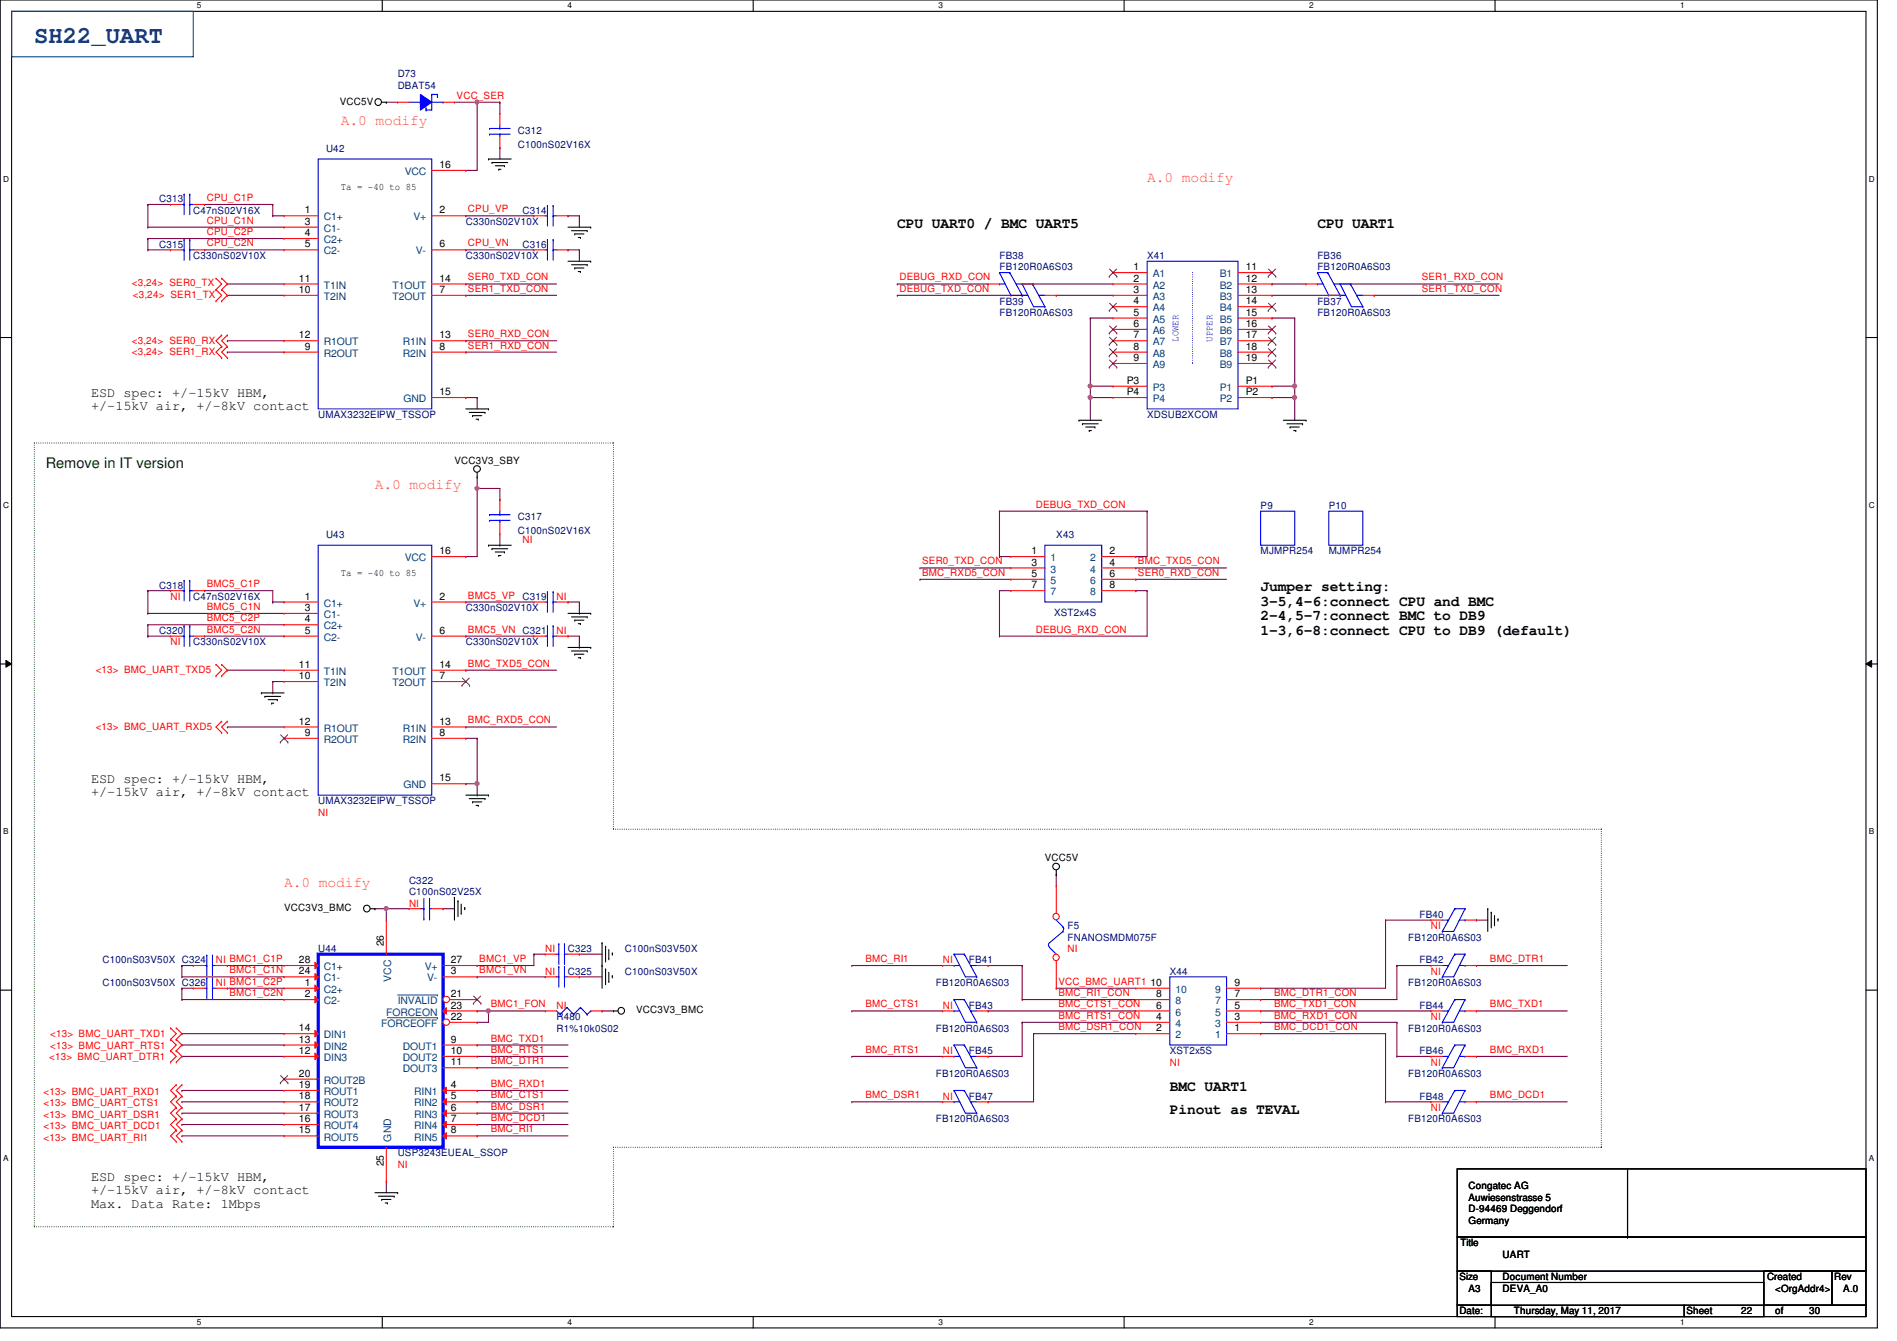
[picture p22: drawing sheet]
<svg xmlns="http://www.w3.org/2000/svg" width="297mm" height="210mm" viewBox="0 0 297 210" stroke-linecap="round" stroke-linejoin="round" font-family="sans-serif">
<defs><g id="words">
<text font-size="3.7" fill="#004080" x="5.4" y="6.7">SH22_UART</text>
<g font-size="2.3" fill="#ff8000">
<text x="53.4" y="19.6">A.0 modify</text>
<text x="179.6" y="28.5">A.0 modify</text>
<text x="58.7" y="76.5">A.0 modify</text>
<text x="44.5" y="138.8">A.0 modify</text>
</g>
<g font-size="2.3">
<text x="140.5" y="35.6">CPU UART0 / BMC UART5</text>
<text x="206.3" y="35.6">CPU UART1</text>
<text x="197.4" y="92.5">Jumper setting:</text>
<text x="197.4" y="94.8">3-5,4-6:connect CPU and BMC</text>
<text x="197.4" y="97.1">2-4,5-7:connect BMC to DB9</text>
<text x="197.4" y="99.4">1-3,6-8:connect CPU to DB9 (default)</text>
<text x="183.2" y="170.8">BMC UART1</text>
<text x="183.2" y="174.3">Pinout as TEVAL</text>
</g>
<text font-size="2.3" fill="#004000" x="7.2" y="73.2">Remove in IT version</text>
<g font-size="2.1">
<text x="14.3" y="62.1">ESD spec: +/-15kV HBM,</text>
<text x="14.3" y="64.2">+/-15kV air, +/-8kV contact</text>
<text x="14.3" y="122.6">ESD spec: +/-15kV HBM,</text>
<text x="14.3" y="124.7">+/-15kV air, +/-8kV contact</text>
<text x="14.3" y="184.8">ESD spec: +/-15kV HBM,</text>
<text x="14.3" y="186.9">+/-15kV air, +/-8kV contact</text>
<text x="14.3" y="189">Max. Data Rate: 1Mbps</text>
</g>
<g font-size="1.6">
<text x="53.2" y="16.4">VCC5V</text>
<text x="53.4" y="29.7">Ta = -40 to 85</text>
<text x="68.8" y="26.3">16</text>
<text x="47.7" y="33.4">1</text>
<text x="47.7" y="35.2">3</text>
<text x="68.8" y="33.4">2</text>
<text x="47.7" y="37">4</text>
<text x="47.7" y="38.7">5</text>
<text x="68.8" y="38.7">6</text>
<text x="46.8" y="44.1">11</text>
<text x="46.8" y="45.8">10</text>
<text x="68.8" y="44.1">14</text>
<text x="68.8" y="45.8">7</text>
<text x="177.5" y="42.3">1</text>
<text x="177.5" y="44.1">2</text>
<text x="177.5" y="45.8">3</text>
<text x="177.5" y="47.6">4</text>
<text x="195.1" y="42.3">11</text>
<text x="195.1" y="44.1">12</text>
<text x="195.1" y="45.8">13</text>
<text x="195.1" y="47.6">14</text>
<text x="46.8" y="53">12</text>
<text x="68.8" y="53">13</text>
<text x="177.5" y="49.4">5</text>
<text x="177.5" y="51.2">6</text>
<text x="177.5" y="53">7</text>
<text x="195.1" y="49.4">15</text>
<text x="195.1" y="51.2">16</text>
<text x="195.1" y="53">17</text>
<text x="47.7" y="54.7">9</text>
<text x="68.8" y="54.7">8</text>
<text x="177.5" y="54.7">8</text>
<text x="177.5" y="56.5">9</text>
<text x="195.1" y="54.7">18</text>
<text x="195.1" y="56.5">19</text>
<text x="68.8" y="61.8">15</text>
<text x="176.4" y="60.1">P3</text>
<text x="176.4" y="61.8">P4</text>
<text x="195.1" y="60.1">P1</text>
<text x="195.1" y="61.8">P2</text>
<text x="71.2" y="72.6">VCC3V3_SBY</text>
<text x="68.8" y="86.7">16</text>
<text x="161.5" y="86.7">1</text>
<text x="161.5" y="88.5">3</text>
<text x="173.7" y="86.7">2</text>
<text x="173.7" y="88.5">4</text>
<text x="47.7" y="93.9">1</text>
<text x="47.7" y="95.6">3</text>
<text x="53.4" y="90.1">Ta = -40 to 85</text>
<text x="68.8" y="93.9">2</text>
<text x="161.5" y="90.3">5</text>
<text x="161.5" y="92.1">7</text>
<text x="173.7" y="90.3">6</text>
<text x="173.7" y="92.1">8</text>
<text x="47.7" y="97.4">4</text>
<text x="47.7" y="99.2">5</text>
<text x="68.8" y="99.2">6</text>
<text x="46.8" y="104.5">11</text>
<text x="46.8" y="106.3">10</text>
<text x="68.8" y="104.5">14</text>
<text x="68.8" y="106.3">7</text>
<text x="46.8" y="113.4">12</text>
<text x="68.8" y="113.4">13</text>
<text x="47.7" y="115.2">9</text>
<text x="68.8" y="115.2">8</text>
<text x="68.8" y="122.3">15</text>
<text x="163.6" y="134.8">VCC5V</text>
<text x="44.5" y="142.6">VCC3V3_BMC</text>
<text x="60.1" y="148.1" transform="rotate(-90 60.1 148.1)">26</text>
<text x="46.8" y="150.7">28</text>
<text x="46.8" y="152.5">24</text>
<text x="47.7" y="154.3">1</text>
<text x="70.6" y="150.7">27</text>
<text x="70.6" y="152.5">3</text>
<text x="180.2" y="154.3">10</text>
<text x="193.3" y="154.3">9</text>
<text x="46.8" y="161.4">14</text>
<text x="47.7" y="156.1">2</text>
<text x="70.6" y="157.9">23</text>
<text x="70.6" y="159.6">22</text>
<text x="70.6" y="156.1">21</text>
<text x="99.6" y="158.6">VCC3V3_BMC</text>
<text x="181.1" y="161.4">2</text>
<text x="181.1" y="159.6">4</text>
<text x="181.1" y="157.9">6</text>
<text x="181.1" y="156.1">8</text>
<text x="193.3" y="161.4">1</text>
<text x="193.3" y="159.6">3</text>
<text x="193.3" y="157.9">5</text>
<text x="193.3" y="156.1">7</text>
<text x="46.8" y="163.2">13</text>
<text x="46.8" y="165">12</text>
<text x="70.6" y="163.2">9</text>
<text x="70.6" y="165">10</text>
<text x="70.6" y="166.8">11</text>
<text x="46.8" y="168.5">20</text>
<text x="46.8" y="170.3">19</text>
<text x="46.8" y="172.1">18</text>
<text x="46.8" y="173.9">17</text>
<text x="70.6" y="170.3">4</text>
<text x="70.6" y="172.1">5</text>
<text x="70.6" y="173.9">6</text>
<text x="46.8" y="175.6">16</text>
<text x="46.8" y="177.4">15</text>
<text x="70.6" y="175.6">7</text>
<text x="70.6" y="177.4">8</text>
<text x="60.1" y="182.6" transform="rotate(-90 60.1 182.6)">25</text>
<text x="230" y="186.2">Congatec AG</text>
<text x="230" y="188">Auwiesenstrasse 5</text>
<text x="230" y="189.7">D-94469 Deggendorf</text>
<text x="230" y="191.5">Germany</text>
<text x="228.7" y="195.1">Title</text>
<text x="235.3" y="196.8">UART</text>
<text x="228.5" y="200.4">Size</text>
<text x="230" y="202.2">A3</text>
<text x="235.3" y="200.4">Document Number</text>
<text x="235.3" y="202.2">DEVA_A0</text>
<text x="276.7" y="200.4">Created</text>
<text x="278" y="202.2">&lt;OrgAddr4&gt;</text>
<text x="287.2" y="200.4">Rev</text>
<text x="288.6" y="202.2">A.0</text>
<text x="228.5" y="205.7">Date:</text>
<text x="237.1" y="205.7">Thursday, May 11, 2017</text>
<text x="264.1" y="205.7">Sheet</text>
<text x="272.6" y="205.7">22</text>
<text x="278" y="205.7">of</text>
<text x="283.3" y="205.7">30</text>
</g>
<g font-size="1.6" fill="#000080">
<text x="62.3" y="12.1">D73</text>
<text x="62.3" y="13.9">DBAT54</text>
<text x="51.1" y="23.8">U42</text>
<text x="81.1" y="21">C312</text>
<text x="81.1" y="23.1">C100nS02V16X</text>
<text x="24.9" y="31.7">C313</text>
<text x="30.3" y="33.4">C47nS02V16X</text>
<text x="72.9" y="35.2">C330nS02V10X</text>
<text x="81.8" y="33.4">C314</text>
<text x="24.9" y="38.8">C315</text>
<text x="30.3" y="40.6">C330nS02V10X</text>
<text x="72.9" y="40.6">C330nS02V10X</text>
<text x="81.8" y="38.8">C316</text>
<text x="156.5" y="40.6">FB38</text>
<text x="179.6" y="40.6">X41</text>
<text x="206.3" y="40.6">FB36</text>
<text x="156.5" y="47.7">FB39</text>
<text x="156.5" y="42.3">FB120R0A6S03</text>
<text x="206.3" y="42.3">FB120R0A6S03</text>
<text x="206.3" y="47.7">FB37</text>
<text x="156.5" y="49.4">FB120R0A6S03</text>
<text x="206.3" y="49.4">FB120R0A6S03</text>
<text x="49.8" y="65.4">UMAX3232EIPW_TSSOP</text>
<text x="179.6" y="65.4">XDSUB2XCOM</text>
<text x="81.1" y="81.4">C317</text>
<text x="81.1" y="83.6">C100nS02V16X</text>
<text x="197.4" y="79.7">P9</text>
<text x="208.1" y="79.7">P10</text>
<text x="51.1" y="84.3">U43</text>
<text x="165.4" y="84.3">X43</text>
<text x="197.4" y="86.8">MJMPR254</text>
<text x="208.1" y="86.8">MJMPR254</text>
<text x="24.9" y="92.1">C318</text>
<text x="30.3" y="93.9">C47nS02V16X</text>
<text x="72.9" y="95.7">C330nS02V10X</text>
<text x="81.8" y="93.9">C319</text>
<text x="24.9" y="99.2">C320</text>
<text x="30.3" y="101">C330nS02V10X</text>
<text x="72.9" y="101">C330nS02V10X</text>
<text x="165.1" y="96.4">XST2x4S</text>
<text x="49.8" y="125.9">UMAX3232EIPW_TSSOP</text>
<text x="64" y="138.3">C322</text>
<text x="64" y="140.1">C100nS02V25X</text>
<text x="222.3" y="143.7">FB40</text>
<text x="49.8" y="149">U44</text>
<text x="88.9" y="149">C323</text>
<text x="97.8" y="149">C100nS03V50X</text>
<text x="167.2" y="145.5">F5</text>
<text x="167.2" y="147.2">FNANOSMDM075F</text>
<text x="220.5" y="147.2">FB120R0A6S03</text>
<text x="16" y="154.3">C100nS03V50X C326</text>
<text x="16" y="150.8">C100nS03V50X C324</text>
<text x="88.9" y="152.6">C325</text>
<text x="97.8" y="152.6">C100nS03V50X</text>
<text x="146.6" y="154.3">FB120R0A6S03</text>
<text x="151.7" y="150.8">FB41</text>
<text x="183.2" y="152.6">X44</text>
<text x="220.5" y="154.3">FB120R0A6S03</text>
<text x="222.3" y="150.8">FB42</text>
<text x="87.2" y="159.7">R480</text>
<text x="87.2" y="161.5">R1%10k0S02</text>
<text x="146.6" y="161.5">FB120R0A6S03</text>
<text x="151.7" y="157.9">FB43</text>
<text x="220.5" y="161.5">FB120R0A6S03</text>
<text x="222.3" y="157.9">FB44</text>
<text x="151.7" y="165">FB45</text>
<text x="183.2" y="165">XST2x5S</text>
<text x="222.3" y="165">FB46</text>
<text x="146.6" y="168.6">FB120R0A6S03</text>
<text x="151.7" y="172.1">FB47</text>
<text x="220.5" y="168.6">FB120R0A6S03</text>
<text x="222.3" y="172.1">FB48</text>
<text x="146.6" y="175.7">FB120R0A6S03</text>
<text x="220.5" y="175.7">FB120R0A6S03</text>
<text x="62.3" y="181">USP3243EUEAL_SSOP</text>
</g>
<g font-size="1.6" fill="#f00">
<text x="71.5" y="15.5">VCC_SER</text>
<text x="32.4" y="31.5">CPU_C1P</text>
<text x="32.4" y="35">CPU_C1N</text>
<text x="73.3" y="33.2">CPU_VP</text>
<text x="32.4" y="36.8">CPU_C2P</text>
<text x="32.4" y="38.6">CPU_C2N</text>
<text x="73.3" y="38.6">CPU_VN</text>
<text x="20.7" y="44.8">&lt;3,24&gt; SER0_TX</text>
<text x="20.8" y="46.6">&lt;3,24&gt; SER1_TX</text>
<text x="73.3" y="45.7">SER1_TXD_CON</text>
<text x="73.3" y="43.9">SER0_TXD_CON</text>
<text x="140.8" y="45.7">DEBUG_TXD_CON</text>
<text x="140.8" y="43.9">DEBUG_RXD_CON</text>
<text x="222.6" y="45.7">SER1_TXD_CON</text>
<text x="222.6" y="43.9">SER1_RXD_CON</text>
<text x="20.7" y="53.9">&lt;3,24&gt; SER0_RX</text>
<text x="73.3" y="52.8">SER0_RXD_CON</text>
<text x="20.7" y="55.5">&lt;3,24&gt; SER1_RX</text>
<text x="73.3" y="54.6">SER1_RXD_CON</text>
<text x="162.2" y="79.5">DEBUG_TXD_CON</text>
<text x="81.8" y="85">NI</text>
<text x="144.4" y="88.3">SER0_TXD_CON</text>
<text x="178.2" y="88.3">BMC_TXD5_CON</text>
<text x="26.7" y="93.9">NI</text>
<text x="32.4" y="91.9">BMC5_C1P</text>
<text x="32.4" y="95.5">BMC5_C1N</text>
<text x="73.3" y="93.7">BMC5_VP</text>
<text x="87.2" y="93.9">NI</text>
<text x="144.4" y="90.1">BMC_RXD5_CON</text>
<text x="178.2" y="90.1">SER0_RXD_CON</text>
<text x="26.7" y="101">NI</text>
<text x="32.4" y="97.2">BMC5_C2P</text>
<text x="32.4" y="99">BMC5_C2N</text>
<text x="73.3" y="99">BMC5_VN C321</text>
<text x="87.2" y="99.2">NI</text>
<text x="162.2" y="99">DEBUG_RXD_CON</text>
<text x="15" y="105.3">&lt;13&gt; BMC_UART_TXD5</text>
<text x="73.3" y="104.4">BMC_TXD5_CON</text>
<text x="73.3" y="113.2">BMC_RXD5_CON</text>
<text x="15" y="114.3">&lt;13&gt; BMC_UART_RXD5</text>
<text x="49.8" y="127.7">NI</text>
<text x="64" y="141.9">NI</text>
<text x="85.4" y="149">NI</text>
<text x="167.2" y="149">NI</text>
<text x="224.1" y="145.5">NI</text>
<text x="33.8" y="154.3">NI BMC1_C2P</text>
<text x="33.8" y="150.8">NI BMC1_C1P</text>
<text x="35.9" y="155.9">BMC1_C2N</text>
<text x="35.9" y="152.4">BMC1_C1N</text>
<text x="75.1" y="152.4">BMC1_VN</text>
<text x="75.1" y="150.6">BMC1_VP</text>
<text x="85.4" y="152.6">NI</text>
<text x="135.5" y="150.6">BMC_RI1</text>
<text x="147.6" y="150.8">NI</text>
<text x="165.7" y="155.9">BMC_RI1_CON</text>
<text x="165.7" y="154.1">VCC_BMC_UART1</text>
<text x="199.5" y="155.9">BMC_DTR1_CON</text>
<text x="224.1" y="152.6">NI</text>
<text x="233.3" y="150.6">BMC_DTR1</text>
<text x="76.8" y="157.7">BMC1_FON</text>
<text x="87.2" y="157.9">NI</text>
<text x="135.5" y="157.7">BMC_CTS1</text>
<text x="147.6" y="157.9">NI</text>
<text x="165.7" y="159.5">BMC_RTS1_CON</text>
<text x="165.7" y="161.2">BMC_DSR1_CON</text>
<text x="165.7" y="157.7">BMC_CTS1_CON</text>
<text x="199.5" y="157.7">BMC_TXD1_CON</text>
<text x="199.5" y="161.2">BMC_DCD1_CON</text>
<text x="199.5" y="159.5">BMC_RXD1_CON</text>
<text x="224.1" y="159.7">NI</text>
<text x="233.3" y="157.7">BMC_TXD1</text>
<text x="7.7" y="165.9">&lt;13&gt; BMC_UART_DTR1</text>
<text x="7.9" y="162.3">&lt;13&gt; BMC_UART_TXD1</text>
<text x="7.9" y="164.1">&lt;13&gt; BMC_UART_RTS1</text>
<text x="76.8" y="163">BMC_TXD1</text>
<text x="76.8" y="164.8">BMC_RTS1</text>
<text x="76.8" y="166.6">BMC_DTR1</text>
<text x="135.5" y="164.8">BMC_RTS1</text>
<text x="147.6" y="165">NI</text>
<text x="183.2" y="166.8">NI</text>
<text x="224.1" y="166.8">NI</text>
<text x="233.3" y="164.8">BMC_RXD1</text>
<text x="6.8" y="173.2">&lt;13&gt; BMC_UART_CTS1</text>
<text x="6.8" y="171.4">&lt;13&gt; BMC_UART_RXD1</text>
<text x="76.8" y="170.1">BMC_RXD1</text>
<text x="76.8" y="173.7">BMC_DSR1</text>
<text x="76.8" y="171.9">BMC_CTS1</text>
<text x="135.5" y="171.9">BMC_DSR1</text>
<text x="147.6" y="172.1">NI</text>
<text x="224.1" y="173.9">NI</text>
<text x="233.3" y="171.9">BMC_DCD1</text>
<text x="6.8" y="176.7">&lt;13&gt; BMC_UART_DCD1</text>
<text x="6.8" y="175">&lt;13&gt; BMC_UART_DSR1</text>
<text x="6.8" y="178.5">&lt;13&gt; BMC_UART_RI1</text>
<text x="76.8" y="175.5">BMC_DCD1</text>
<text x="76.8" y="177.2">BMC_RI1</text>
<text x="62.3" y="182.8">NI</text>
</g>
<g font-size="1.6" fill="#004080">
<text x="63.4" y="27.4">VCC</text>
<text x="50.7" y="34.5">C1+</text>
<text x="64.7" y="34.5">V+</text>
<text x="50.7" y="36.3">C1-</text>
<text x="50.7" y="38.1">C2+</text>
<text x="50.7" y="39.8">C2-</text>
<text x="65.1" y="39.8">V-</text>
<text x="50.7" y="45.2">T1IN</text>
<text x="50.7" y="46.9">T2IN</text>
<text x="61.5" y="45.2">T1OUT</text>
<text x="61.5" y="46.9">T2OUT</text>
<text x="180.5" y="43.4">A1</text>
<text x="180.5" y="45.2">A2</text>
<text x="180.5" y="46.9">A3</text>
<text x="191" y="43.4">B1</text>
<text x="191" y="45.2">B2</text>
<text x="191" y="46.9">B3</text>
<text x="180.5" y="48.7">A4</text>
<text x="180.5" y="50.5">A5</text>
<text x="180.5" y="52.3">A6</text>
<text x="191" y="48.7">B4</text>
<text x="191" y="50.5">B5</text>
<text x="191" y="52.3">B6</text>
<text x="50.7" y="54.1">R1OUT</text>
<text x="50.7" y="55.8">R2OUT</text>
<text x="63.1" y="54.1">R1IN</text>
<text x="63.1" y="55.8">R2IN</text>
<text x="180.5" y="54.1">A7</text>
<text x="180.5" y="55.8">A8</text>
<text x="180.5" y="57.6">A9</text>
<text x="191" y="54.1">B7</text>
<text x="191" y="55.8">B8</text>
<text x="191" y="57.6">B9</text>
<text x="63.2" y="62.9">GND</text>
<text x="180.5" y="61.2">P3</text>
<text x="180.5" y="62.9">P4</text>
<text x="191" y="61.2">P1</text>
<text x="191" y="62.9">P2</text>
<text x="63.4" y="87.8">VCC</text>
<text x="164.5" y="87.8">1</text>
<text x="164.5" y="89.6">3</text>
<text x="170.7" y="87.8">2</text>
<text x="170.7" y="89.6">4</text>
<text x="50.7" y="95">C1+</text>
<text x="64.7" y="95">V+</text>
<text x="164.5" y="91.4">5</text>
<text x="164.5" y="93.2">7</text>
<text x="170.7" y="91.4">6</text>
<text x="170.7" y="93.2">8</text>
<text x="50.7" y="96.7">C1-</text>
<text x="50.7" y="98.5">C2+</text>
<text x="50.7" y="100.3">C2-</text>
<text x="65.1" y="100.3">V-</text>
<text x="50.7" y="105.6">T1IN</text>
<text x="50.7" y="107.4">T2IN</text>
<text x="61.5" y="105.6">T1OUT</text>
<text x="61.5" y="107.4">T2OUT</text>
<text x="50.7" y="114.5">R1OUT</text>
<text x="50.7" y="116.3">R2OUT</text>
<text x="63.1" y="114.5">R1IN</text>
<text x="63.1" y="116.3">R2IN</text>
<text x="63.2" y="123.4">GND</text>
<text x="50.7" y="151.8">C1+</text>
<text x="50.7" y="153.6">C1-</text>
<text x="50.7" y="155.4">C2+</text>
<text x="61.3" y="153.7" transform="rotate(-90 61.3 153.7)">VCC</text>
<text x="66.5" y="151.8">V+</text>
<text x="66.9" y="153.6">V-</text>
<text x="184.1" y="155.4">10</text>
<text x="190.3" y="155.4">9</text>
<text x="50.7" y="157.2">C2-</text>
<text x="59.7" y="160.7">FORCEOFF</text>
<text x="60.5" y="159">FORCEON</text>
<text x="62.3" y="157.2">INVALID</text>
<text x="184.1" y="160.7">4</text>
<text x="184.1" y="159">6</text>
<text x="184.1" y="157.2">8</text>
<text x="190.3" y="160.7">3</text>
<text x="190.3" y="159">5</text>
<text x="190.3" y="157.2">7</text>
<text x="50.7" y="162.5">DIN1</text>
<text x="50.7" y="164.3">DIN2</text>
<text x="50.7" y="166.1">DIN3</text>
<text x="63.1" y="164.3">DOUT1</text>
<text x="63.1" y="166.1">DOUT2</text>
<text x="63.1" y="167.9">DOUT3</text>
<text x="184.1" y="162.5">2</text>
<text x="190.3" y="162.5">1</text>
<text x="50.7" y="169.6">ROUT2B</text>
<text x="50.7" y="171.4">ROUT1</text>
<text x="50.7" y="173.2">ROUT2</text>
<text x="64.9" y="171.4">RIN1</text>
<text x="64.9" y="173.2">RIN2</text>
<text x="50.7" y="175">ROUT3</text>
<text x="50.7" y="176.7">ROUT4</text>
<text x="50.7" y="178.5">ROUT5</text>
<text x="61.3" y="178.7" transform="rotate(-90 61.3 178.7)">GND</text>
<text x="64.9" y="175">RIN3</text>
<text x="64.9" y="176.7">RIN4</text>
<text x="64.9" y="178.5">RIN5</text>
</g>
<g font-size="1.6" fill="#00f">
<text x="184.5" y="53.5" transform="rotate(-90 184.5 53.5)">LOWER</text>
<text x="189.9" y="53.5" transform="rotate(-90 189.9 53.5)">UPPER</text>
</g>
<g font-size="1.3">
<text x="30.8" y="1.3">5</text>
<text x="88.9" y="1.3">4</text>
<text x="146.9" y="1.3">3</text>
<text x="205" y="1.3">2</text>
<text x="263.1" y="1.3">1</text>
<text x=".5" y="28.4">D</text>
<text x="292.6" y="28.4">D</text>
<text x=".5" y="79.5">C</text>
<text x="292.6" y="79.5">C</text>
<text x=".5" y="130.6">B</text>
<text x="292.6" y="130.6">B</text>
<text x=".5" y="181.7">A</text>
<text x="292.6" y="181.7">A</text>
<text x="30.8" y="207.4">5</text>
<text x="88.9" y="207.4">4</text>
<text x="146.9" y="207.4">3</text>
<text x="205" y="207.4">2</text>
<text x="263.1" y="207.4">1</text>
</g>
</g></defs>
<path d="M0 0h294v207.9h-294zM1.8 1.8h290.4v204.3h-290.4z" fill="none" stroke="#000" stroke-width=".17"/>
<g fill="#fff">
<path d="M30.8 .2h.7v1.4h-.7z"/>
<path d="M30.8 206.2h.7v1.4h-.7z"/>
</g>
<path d="M59.9 0v1.8M59.9 206.1v1.8" fill="none" stroke="#000" stroke-width=".17"/>
<g fill="#fff">
<path d="M88.9 .2h.6v1.4h-.6z"/>
<path d="M88.9 206.2h.6v1.4h-.6z"/>
</g>
<path d="M117.9 0v1.8M117.9 206.1v1.8" fill="none" stroke="#000" stroke-width=".17"/>
<g fill="#fff">
<path d="M146.9 .2h.7v1.4h-.7z"/>
<path d="M146.9 206.2h.7v1.4h-.7z"/>
</g>
<path d="M176 0v1.8M176 206.1v1.8" fill="none" stroke="#000" stroke-width=".17"/>
<g fill="#fff">
<path d="M205 .2h.7v1.4h-.7z"/>
<path d="M205 206.2h.7v1.4h-.7z"/>
</g>
<path d="M234.1 0v1.8M234.1 206.1v1.8" fill="none" stroke="#000" stroke-width=".17"/>
<g fill="#fff">
<path d="M263.1 .2h.7v1.4h-.7z"/>
<path d="M263.1 206.2h.7v1.4h-.7z"/>
<path d="M.5 27.3h.9v1.4h-.9z"/>
<path d="M292.6 27.3h.9v1.4h-.9z"/>
<path d="M.5 78.4h.9v1.4h-.9z"/>
<path d="M292.6 78.4h.9v1.4h-.9z"/>
</g>
<path d="M0 52.8h1.8M292.2 52.8h1.8" fill="none" stroke="#000" stroke-width=".17"/>
<g fill="#fff">
<path d="M.5 129.5h.8v1.4h-.8z"/>
<path d="M292.6 129.5h.9v1.4h-.9z"/>
</g>
<path d="M0 103.9h1.8M292.2 103.9h1.8" fill="none" stroke="#000" stroke-width=".17"/>
<path d="M.9 103.4l.9 .5-.9 .5zM292.2 103.9l.9-.5v1z" fill="#000"/>
<path d="M.9 103.4l.9 .5-.9 .5zM292.2 103.9l.9-.5v1z" fill="none" stroke="#000" stroke-width=".16"/>
<g fill="#fff">
<path d="M.5 180.5h.8v1.4h-.8z"/>
<path d="M292.6 180.5h.9v1.4h-.9z"/>
</g>
<path d="M0 155h1.8M292.2 155h1.8" fill="none" stroke="#000" stroke-width=".17"/>
<path d="M1.8 1.8h28.5v7.1h-28.5z" fill="none" stroke="#004080" stroke-width=".17"/>
<g fill="none" stroke="#004000" stroke-width=".17" stroke-dasharray="0 .3">
<path d="M5.4 69.3v122.7M5.4 69.3h90.7M96.1 69.3h.1M96.1 69.3v60.5M96.1 129.8h.1M96.1 129.8h154.6M250.7 129.8h.1M250.7 129.8v49.8M96.1 179.6h154.6M96.1 179.6v12.4M250.7 179.6h.1M5.4 192h.1"/>
<path d="M5.4 192h90.7M96.1 192h.1"/>
</g>
<g fill="none" stroke="#800040" stroke-width=".17">
<path d="M74.7 76.5h.1M74.7 74.7v12.4h-1.8M74.7 76.5h3.6M23.2 92.5h.1M23.2 96h.1M23.2 99.6h.1M23.2 97.8h.1M23.2 99.6h3.5M23.2 92.5h3.5M23.2 92.5v3.5M23.2 97.8v1.8M23.2 96h21.3"/>
<path d="M23.2 97.8h21.3M32 92.5h.1M32 99.6h.1M32 99.6h12.5M32 92.5h10.7v1.7M42.7 94.2h.1M42.7 94.2h1.8M72.9 87.1h.1M78.3 85.3h.1M78.3 83.6v1.7M88.9 99.6h.1M88.9 99.6h1.8v1.7"/>
<path d="M90.7 96h.1M90.7 94.2v1.8M72.9 104.9h.1M72.9 113.8h.1M72.9 104.9h14.3M72.9 113.8h14.3M90.7 101.3h.1M72.9 122.7h.1M72.9 122.7h1.8v1.8M74.7 124.5h.1"/>
</g>
<circle cx="74.7" cy="76.4" r=".32" fill="#f0f"/>
<circle cx="74.7" cy="76.4" r=".32" fill="none" stroke="#f0f" stroke-width=".17"/>
<g fill="none" stroke="#800040" stroke-width=".17">
<path d="M78.3 78.2h.1M78.3 76.5v1.7M72.9 99.6h.1M72.9 94.2h.1M72.9 99.6h10.7M72.9 94.2h10.7M88.9 94.2h.1M88.9 94.2h1.8M35.6 113.8h.1M35.6 104.9h.1M35.6 113.8h8.9M35.6 104.9h8.9"/>
<path d="M28.5 156.5h.1M28.5 154.7h.1M28.5 154.7h1.8M28.5 156.5h16M28.5 154.7v1.8M35.6 154.7h.1M35.6 154.7h8.9M58.7 142.2h.1M58.7 142.2h5.3M60.5 142.2h.1M60.5 142.2v1.8M69.4 142.2h.1"/>
<path d="M69.4 142.2h1.8M83.6 149.4h.1M83.6 149.4v1.7M83.6 149.4h1.8M90.7 149.4h.1M90.7 149.4h3.6M94.3 158.2h.1M94.3 158.2h1.8M231.2 144h.1M231.2 144h1.8M28.5 161.8h.1M28.5 165.4h.1"/>
<path d="M28.5 161.8h16M28.5 165.4h16M74.7 163.6h.1M74.7 163.6h14.2M60.5 184.9h.1M60.5 184.9v1.8"/>
</g>
<circle cx="60.5" cy="142.2" r=".32" fill="#f0f"/>
<circle cx="60.5" cy="142.2" r=".32" fill="none" stroke="#f0f" stroke-width=".17"/>
<path d="M28.5 152.9h.1M28.5 152.9h16M35.6 151.1h.1M35.6 151.1h8.9M74.7 158.2h.1M74.7 158.2h10.7M76.5 158.2h.1M76.5 158.2v1.8h-1.8M90.7 152.9h.1M90.7 152.9h3.6M74.7 160h.1" fill="none" stroke="#800040" stroke-width=".17"/>
<circle cx="76.5" cy="158.2" r=".32" fill="#f0f"/>
<circle cx="76.5" cy="158.2" r=".32" fill="none" stroke="#f0f" stroke-width=".17"/>
<g fill="none" stroke="#800040" stroke-width=".17">
<path d="M71.2 16h3.5M74.7 16h.1M74.7 16v10.7h-1.8M78.3 16h.1M78.3 16v1.8M23.2 32h.1M23.2 35.6h.1M23.2 39.1h.1M23.2 37.3h.1M23.2 39.1h3.5M23.2 32h3.5M23.2 32v3.6"/>
<path d="M23.2 37.3v1.8M23.2 35.6h21.3M23.2 37.3h21.3M32 32h.1M32 39.1h.1M32 39.1h12.5M32 32h10.7M42.7 33.8h.1M42.7 32h.1M42.7 33.8h1.8M42.7 32v1.8M72.9 26.7h.1"/>
<path d="M72.9 39.1h.1M72.9 33.8h.1M72.9 39.1h10.7M72.9 33.8h10.7M78.3 23.1h.1M78.3 23.1v1.8M88.9 39.1h.1M88.9 33.8h.1M88.9 39.1h1.8M88.9 33.8h1.8M90.7 33.8h.1M90.7 39.1h.1"/>
<path d="M90.7 33.8v1.8M90.7 39.1v1.8M35.6 53.3h.1M35.6 44.4h.1M35.6 55.1h.1M35.6 46.2h.1M35.6 46.2h8.9M35.6 44.4h8.9M35.6 53.3h8.9M35.6 55.1h8.9M72.9 46.2h.1M72.9 44.4h.1"/>
<path d="M72.9 53.3h.1M72.9 55.1h.1M72.9 46.2h14.3M72.9 44.4h14.3M72.9 53.3h14.3M72.9 55.1h14.3M72.9 62.2h.1M72.9 62.2h1.8M74.7 62.2h.1M74.7 62.2v1.8M144.1 88.9h.1M144.1 90.7h.1"/>
<path d="M144.1 88.9h14.2M144.1 90.7h14.2M156.5 80h.1M156.5 87.1h.1M156.5 92.5h.1M156.5 99.6h.1M156.5 80v7.1M156.5 92.5v7.1M156.5 87.1h1.8M156.5 80h23.1M156.5 92.5h1.8M177.8 88.9h.1"/>
<path d="M177.8 87.1h.1M177.8 92.5h.1M177.8 90.7h.1M177.8 88.9h14.3M177.8 92.5h1.8M177.8 90.7h14.3M179.6 80h.1M179.6 92.5h.1M179.6 80v7.1h-1.8M179.6 92.5v7.1h-23.1M42.7 108.5h.1M42.7 106.7h.1"/>
<path d="M42.7 106.7v1.8M42.7 106.7h1.8M74.7 115.6h.1M74.7 115.6v7.1M165.4 136.9h.1M165.4 136.9v1.8M28.5 151.1h.1M28.5 151.1v1.8M28.5 151.1h1.8M74.7 152.9h.1M74.7 151.1h.1M74.7 152.9h10.7"/>
<path d="M74.7 151.1h8.9M133.4 151.1h.1M133.4 158.2h.1M133.4 151.1h14.2M133.4 158.2h14.2M154.7 158.2h.1M154.7 151.1h.1M154.7 151.1h5.4M154.7 158.2h23.1M160.1 156.5h.1M160.1 151.1h.1M160.1 156.5h17.7"/>
<path d="M160.1 151.1v5.4M165.4 154.7h.1M165.4 154.7h12.4M197.4 158.2h.1M197.4 156.5h.1M197.4 154.7h.1M197.4 158.2h26.7M217 144h.1M217 144h7.1M217 144v10.7h-19.6M218.7 151.1h.1M218.7 151.1h5.4"/>
<path d="M218.7 151.1v5.4h-21.3M231.2 158.2h.1M231.2 151.1h.1M231.2 151.1h14.2M231.2 158.2h14.2M28.5 163.6h.1M28.5 176h.1M28.5 172.5h.1M28.5 170.7h.1M28.5 174.2h.1M28.5 177.8h.1M28.5 163.6h16"/>
<path d="M28.5 176h16M28.5 172.5h16M28.5 170.7h16M28.5 174.2h16M28.5 177.8h16M74.7 176h.1M74.7 165.4h.1M74.7 177.8h.1M74.7 167.1h.1M74.7 170.7h.1M74.7 174.2h.1M74.7 172.5h.1"/>
<path d="M74.7 176h14.2M74.7 172.5h14.2M74.7 170.7h14.2M74.7 174.2h14.2M74.7 177.8h14.2M74.7 165.4h14.2M74.7 167.1h14.2M133.4 165.4h.1M133.4 172.5h.1M133.4 172.5h14.2M133.4 165.4h14.2M154.7 165.4h.1"/>
<path d="M154.7 172.5h.1M160.1 160h.1M160.1 160v5.4h-5.4M160.1 160h17.7M161.8 161.8h.1M161.8 161.8v10.7h-7.1M161.8 161.8h16M197.4 161.8h.1M197.4 160h.1M197.4 161.8h19.6M197.4 160h21.3M217 161.8h.1"/>
<path d="M217 172.5h.1M217 172.5h7.1M217 161.8v10.7M218.7 160h.1M218.7 165.4h.1M218.7 165.4h5.4M218.7 160v5.4M231.2 172.5h.1M231.2 165.4h.1M231.2 172.5h14.2M231.2 165.4h14.2"/>
</g>
<circle cx="74.7" cy="122.7" r=".32" fill="#f0f"/>
<circle cx="74.7" cy="122.7" r=".32" fill="none" stroke="#f0f" stroke-width=".17"/>
<g fill="none" stroke="#800040" stroke-width=".17">
<path d="M199.2 44.4h.1M199.2 46.2h.1M199.2 46.2h8.9M199.2 44.4h5.3M211.6 44.4h.1M211.6 44.4h23.1M215.2 46.2h.1M215.2 46.2h19.5M199.2 60.5h.1M199.2 60.5h3.5M202.7 62.2h.1M202.7 60.5h.1"/>
<path d="M202.7 60.5v5.3M72.9 115.6h.1M72.9 115.6h1.8"/>
</g>
<circle cx="202.7" cy="62.2" r=".32" fill="#f0f"/>
<circle cx="202.7" cy="62.2" r=".32" fill="none" stroke="#f0f" stroke-width=".17"/>
<g fill="none" stroke="#800040" stroke-width=".17">
<path d="M140.5 46.2h.1M140.5 44.4h.1M140.5 46.2h17.8M140.5 44.4h14.2M161.8 44.4h.1M161.8 44.4h12.5M165.4 46.2h.1M165.4 46.2h8.9M170.7 62.2h.1M170.7 60.5h.1M170.7 62.2h3.6M170.7 60.5v5.3"/>
<path d="M170.7 60.5h3.6M199.2 62.2h.1M199.2 62.2h3.5"/>
</g>
<circle cx="170.7" cy="62.2" r=".32" fill="#f0f"/>
<circle cx="170.7" cy="62.2" r=".32" fill="none" stroke="#f0f" stroke-width=".17"/>
<path d="M170.7 49.8h.1M170.7 49.8v10.7" fill="none" stroke="#800040" stroke-width=".17"/>
<circle cx="170.7" cy="60.4" r=".32" fill="#f0f"/>
<circle cx="170.7" cy="60.4" r=".32" fill="none" stroke="#f0f" stroke-width=".17"/>
<path d="M170.7 49.8h.1M170.7 49.8h3.6M202.7 49.8h.1M202.7 49.8v10.7" fill="none" stroke="#800040" stroke-width=".17"/>
<circle cx="202.7" cy="60.4" r=".32" fill="#f0f"/>
<circle cx="202.7" cy="60.4" r=".32" fill="none" stroke="#f0f" stroke-width=".17"/>
<path d="M60.5 16h.1M60.5 16h1.8M74.7 16h3.6M78.3 16h.1M199.2 49.8h.1M199.2 49.8h3.5" fill="none" stroke="#800040" stroke-width=".17"/>
<circle cx="74.7" cy="16" r=".32" fill="#f0f"/>
<circle cx="74.7" cy="16" r=".32" fill="none" stroke="#f0f" stroke-width=".17"/>
<g fill="none" stroke="#000" stroke-width=".17">
<path d="M59.8 16h.7M60.5 16h.1M76.5 24.9h.1M76.5 24.9h3.5M77 25.4h.1M77 25.4h2.5M77.6 26h1.4M78.1 26.5h.1M78.1 26.5h.3M79 26h.1M88.9 35.6h3.6M89.5 36.1h2.4"/>
<path d="M90 36.6h.1M90 36.6h1.4M90.5 37.2h.4M90.9 37.2h.1M91.9 36.1h.1M92.5 35.6h.1M88.9 40.9h3.6M89.5 41.4h2.4M90 42h.1M90 42h1.4M90.5 42.5h.4M90.9 42.5h.1"/>
<path d="M91.9 41.4h.1M92.5 40.9h.1M72.9 64h3.6M73.5 64.6h2.4M74 65.1h.1M74 65.1h1.4M74.5 65.6h.4M74.7 74.7h.1M74.7 74v.7M74.9 65.6h.1M75.9 64.6h.1M76.5 64h.1"/>
<path d="M168.9 65.8h.1M168.9 65.8h3.6M169.5 66.3h.1M169.5 66.3h2.5M170 66.8h1.4M170.6 67.4h.1M170.6 67.4h.3M171.4 66.8h.1M201 65.8h3.5M201.5 66.3h2.5M202 66.8h.1M202 66.8h1.5"/>
<path d="M202.6 67.4h.3M202.9 67.4h.1M204 66.3h.1M204.5 65.8h.1M76.5 85.3h.1M76.5 85.3h3.5M77 85.9h.1M77 85.9h2.5M77.6 86.4h1.4M78.1 87h.1M78.1 87h.3M79 86.4h.1"/>
<path d="M88.9 96h3.6M89.5 96.6h2.4M90 97.1h.1M90 97.1h1.4M90.5 97.6h.4M90.9 97.6h.1M91.9 96.6h.1M92.5 96h.1M40.9 108.5h.1M40.9 108.5h3.6M41.5 109h.1M41.5 109h2.4"/>
<path d="M42 109.5h1.4M42.5 110.1h.1M42.5 110.1h.4M43.4 109.5h.1M88.9 101.3h3.6M89.5 101.9h2.4M90 102.4h.1M90 102.4h1.4M90.5 103h.4M90.9 103h.1M91.9 101.9h.1M92.5 101.3h.1"/>
<path d="M72.9 124.5h3.6M73.5 125h2.4M74 125.5h.1M74 125.5h1.4M74.5 126.1h.4M74.9 126.1h.1M75.9 125h.1M76.5 124.5h.1M165.4 136.9h.1M165.4 136.2v.7M58 142.2h.7M58.7 142.2h.1"/>
<path d="M71.2 140.5h.1M71.2 140.5v3.5M71.7 141h.1M71.7 141v2.5M72.2 143h.1M72.2 141.5v1.5M72.8 142.1h.1M72.8 142.1v.3M94.3 147.6h.1M94.3 151.1h.1M94.3 147.6v7.1M94.8 148.1h.1"/>
<path d="M94.8 151.7h.1M94.8 148.1v2.5M94.8 151.7v2.4M95.3 150.1h.1M95.3 153.6h.1M95.3 148.6v1.5M95.3 152.2v1.4M95.9 149.2h.1M95.9 152.7h.1M95.9 149.2v.3M95.9 152.7v.4M96.1 158.2h.1"/>
<path d="M96.1 158.2h.7M233 142.2h.1M233 142.2v3.6M233.5 142.8h.1M233.5 142.8v2.4M234 144.7h.1M234 143.3v1.4M234.6 143.8h.1M234.6 143.8v.4M58.7 186.7h3.6M59.3 187.2h2.4M59.8 187.7h.1"/>
<path d="M59.8 187.7h1.4M60.3 188.3h.4M60.7 188.3h.1M61.7 187.2h.1M62.3 186.7h.1M228.2 183h64v10.6h-64zM228.2 193.6h64v5.4h-64zM228.2 199h5.3v5.3h-5.3zM254.8 193.6h.1M254.8 183v10.6M276.2 199h10.6v5.3h-10.6zM286.8 199h5.4v5.3h-5.4z"/>
<path d="M228.2 204.3h35.5v1.8h-35.5zM233.5 200.7h42.7v5.4h-42.7zM263.7 204.3h28.5v1.8h-28.5z"/>
<circle cx="59.2" cy="16" r=".52"/>
<circle cx="74.7" cy="73.4" r=".52"/>
<circle cx="165.4" cy="135.6" r=".52"/>
<circle cx="57.4" cy="142.2" r=".52"/>
<circle cx="97.3" cy="158.2" r=".52"/>
</g>
<g fill="none" stroke="#f00" stroke-width=".17">
<path d="M78.3 17.8h.1M78.3 17.8v1.8M78.3 23.1h.1M78.3 21.3v1.8M33.8 43.6h.1M33.8 45.3h.1M33.8 47.1h.1M33.8 43.6l.9 .8-.9 .9M33.8 45.3l.9 .9-.9 .9M34.7 45.3h.1M34.7 43.6h.1M34.7 56h.1"/>
<path d="M34.7 54.2h.1M34.7 52.5h.1M34.7 47.1h.1M34.7 43.6l.9 .8-.9 .9M34.7 54.2l-.9 .9 .9 .9M34.7 52.5l-.9 .8 .9 .9M34.7 45.3l.9 .9-.9 .9M35.6 56h.1M35.6 54.2h.1M35.6 52.5h.1M35.6 54.2l-.9 .9 .9 .9M35.6 52.5l-.9 .8 .9 .9"/>
<path d="M158.3 46.2h.1M158.3 46.2h1.8M163.6 46.2h1.8M165.4 46.2h.1M174.3 42.7h.1M174.3 44.4h.1M174.3 46.2h.1M174.3 48h.1M174.3 49.8h.1M174.3 51.6h.1M174.3 53.3h.1M174.3 55.1h.1"/>
<path d="M174.3 56.9h.1M174.3 46.2h5.3M174.3 42.7h5.3M174.3 44.4h5.3M174.3 48h5.3M174.3 49.8h5.3M174.3 51.6h5.3M174.3 53.3h5.3M174.3 55.1h5.3M174.3 56.9h5.3M193.8 46.2h5.4M193.8 42.7h5.4"/>
<path d="M193.8 44.4h5.4M193.8 48h5.4M193.8 49.8h5.4M193.8 51.6h5.4M193.8 53.3h5.4M193.8 55.1h5.4M193.8 56.9h5.4M199.2 42.7h.1M199.2 44.4h.1M199.2 46.2h.1M199.2 48h.1M199.2 49.8h.1"/>
<path d="M199.2 51.6h.1M199.2 53.3h.1M199.2 55.1h.1M199.2 56.9h.1M174.3 60.5h.1M174.3 62.2h.1M174.3 60.5h5.3M174.3 62.2h5.3M193.8 60.5h5.4M193.8 62.2h5.4M199.2 60.5h.1M199.2 62.2h.1"/>
<path d="M33.8 104h.1M33.8 105.8h.1M33.8 104l.9 .9-.9 .9M34.7 105.8h.1M34.7 104h.1M34.7 112.9h.1M34.7 114.7h.1M34.7 104l.9 .9-.9 .9M34.7 112.9l-.9 .9 .9 .9M35.6 112.9h.1M35.6 114.7h.1M35.6 112.9l-.9 .9 .9 .9"/>
<path d="M30.3 154.7h.1M30.3 154.7h1.7M33.8 154.7h1.8M35.6 154.7h.1M224.1 151.1h.1M224.1 151.1h1.7M229.4 151.1h1.8M231.2 151.1h.1M26.7 162.7h.1M26.7 160.9h.1M26.7 166.2h.1M26.7 164.5h.1"/>
<path d="M26.7 160.9l.9 .9-.9 .9M26.7 164.5l.9 .9-.9 .8M26.7 162.7l.9 .9-.9 .9M27.6 160.9h.1M27.6 162.7h.1M27.6 164.5h.1M27.6 166.2h.1M27.6 171.6h.1M27.6 173.4h.1M27.6 175.1h.1M27.6 176.9h.1M27.6 169.8h.1"/>
<path d="M27.6 178.7h.1M27.6 160.9l.9 .9-.9 .9M27.6 164.5l.9 .9-.9 .8M27.6 162.7l.9 .9-.9 .9M27.6 171.6l-.9 .9 .9 .9M27.6 175.1l-.9 .9 .9 .9M27.6 169.8l-.9 .9 .9 .9M27.6 173.4l-.9 .8 .9 .9M27.6 176.9l-.9 .9 .9 .9M28.5 171.6h.1M28.5 173.4h.1M28.5 175.1h.1"/>
<path d="M28.5 176.9h.1M28.5 169.8h.1M28.5 178.7h.1M28.5 171.6l-.9 .9 .9 .9M28.5 175.1l-.9 .9 .9 .9M28.5 169.8l-.9 .9 .9 .9M28.5 173.4l-.9 .8 .9 .9M28.5 176.9l-.9 .9 .9 .9"/>
</g>
<g fill="none" stroke="#00f" stroke-width=".17">
<path d="M64 16h1.8M65.8 16h.1M66.7 17.2h.1M67.6 14.8h.1M67.6 14.8v2.4h-.9M67.6 16h1.8M67.6 14.8h.9M68.5 14.8h.1M69.4 16h.1M78.3 19.6v.5M76.7 20.1h.1M76.7 21h.1"/>
<path d="M76.7 20.1h3.2M76.7 21h3.2M78.3 21h.1M78.3 20.1h.1M78.3 21v.3M160.1 44.4h.1M160.1 46.2h.1M160.1 44.4h1.6M160.1 44.4l1.7 3.6h1.8M160.1 46.2h.8M161.7 44.4h.1M161.7 44.4l1.9 3.6"/>
<path d="M162.7 46.2h.1M162.7 46.2h.9M163.6 48h.1M179.6 40.9h14.2v23.1h-14.2zM32 154.7h.4M32.4 154.7h.1M32.4 153.1h.1M32.4 153.1v3.2M33.3 153.1h.1M33.3 154.7h.1M33.3 154.7h.5M33.3 153.1v3.2"/>
<path d="M225.8 152.9h.1M225.8 151.1h.9M226.7 151.1h.1M227.8 149.4h.1M227.8 149.4h1.6M227.8 149.4l-2 3.5M228.5 151.1h.9M229.4 149.4h.1M229.4 151.1h.1M229.4 149.4l-1.8 3.5h-1.8"/>
</g>
<path d="M186.7 42.7v14.2M186.7 56.9h.1" fill="none" stroke="#00f" stroke-width=".17" stroke-dasharray="0 .3"/>
<g fill="none" stroke="#804000" stroke-width=".16">
<path d="M173.7 43.3h.1M173.7 48.6h.1M173.7 52.2h.1M173.7 53.9h.1M173.7 55.7h.1M173.7 57.5h.1M173.7 42.1l1.2 1.2M173.7 47.5l1.2 1.1M173.7 51l1.2 1.2M173.7 52.8l1.2 1.1M173.7 54.6l1.2 1.1M173.7 56.3l1.2 1.2"/>
<path d="M174.8 42.1l-1.1 1.2M174.8 47.5l-1.1 1.1M174.8 51l-1.1 1.2M174.8 52.8l-1.1 1.1M174.8 54.6l-1.1 1.1M174.8 56.3l-1.1 1.2M174.9 43.3h.1M174.9 48.6h.1M174.9 52.2h.1M174.9 53.9h.1M174.9 55.7h.1M174.9 57.5h.1"/>
<path d="M198.6 43.3h.1M198.6 48.6h.1M198.6 52.2h.1M198.6 53.9h.1M198.6 55.7h.1M198.6 57.5h.1M198.6 42.1l1.2 1.2M198.6 47.5l1.2 1.1M198.6 51l1.2 1.2M198.6 52.8l1.2 1.1M198.6 54.6l1.2 1.1M198.6 56.3l1.2 1.2"/>
<path d="M199.7 42.1l-1.1 1.2M199.7 47.5l-1.1 1.1M199.7 51l-1.1 1.2M199.7 52.8l-1.1 1.1M199.7 54.6l-1.1 1.1M199.7 56.3l-1.1 1.2M199.8 43.3h.1M199.8 48.6h.1M199.8 52.2h.1M199.8 53.9h.1M199.8 55.7h.1M199.8 57.5h.1"/>
</g>
<path d="M65.8 14.8l1.8 1.2-1.8 1.2z" fill-rule="evenodd" fill="#00f"/>
<g fill="none" stroke="#00f" stroke-width=".17">
<path d="M65.8 14.8l1.8 1.2-1.8 1.2zM66.7 16.9h.1M66.7 16.9v.3M68.5 15.1h.1M68.5 14.8v.3M76.7 80.6h.1M76.7 81.4h.1M76.7 80.6h3.2M76.7 81.4h3.2M78.3 81.4h.1M78.3 80.6h.1M78.3 80v.6"/>
<path d="M78.3 81.4v.4M164.3 148.3l1.1 1.1M165.4 149.4h.1M165.4 144l1.1 1.1M166.4 145.1l.2 .3-.2 .4M166.5 145.1h.1M166.5 145.8h.1M166.5 145.8l-2.2 1.8a.38 .38 0 0 0 0 .6M225.8 158.2h.9M226.7 158.2h.1M227.8 156.5h.1M227.8 156.5h1.6"/>
<path d="M227.8 156.5l-2 3.5M228.5 158.2h.9M229.4 156.5h.1M229.4 158.2h.1M229.4 156.5l-1.8 3.5h-1.8M225.8 160h.1"/>
</g>
<path d="M62.3 16h.1M62.3 16h1.7M69.4 16h1.8M71.2 16h.1M78.3 78.2h.1M78.3 78.2v1.8M78.3 83.6h.1M78.3 81.8v1.8M224.1 158.2h.1M224.1 158.2h1.7M229.4 158.2h1.8M231.2 158.2h.1" fill="none" stroke="#f00" stroke-width=".17"/>
<circle cx="165.4" cy="143.5" r=".5" fill="#fff"/>
<g fill="none" stroke="#f00" stroke-width=".17">
<path d="M165.4 138.7h.1M165.4 138.7v4.3"/>
<circle cx="165.4" cy="143.5" r=".5"/>
</g>
<circle cx="165.4" cy="149.9" r=".5" fill="#fff"/>
<g fill="none" stroke="#f00" stroke-width=".17">
<path d="M44.5 33.8h.1M44.5 35.6h.1M44.5 37.3h.1M44.5 39.1h.1M44.5 33.8h5.3M44.5 35.6h5.3M44.5 37.3h5.3M44.5 39.1h5.3M67.6 33.8h5.3M67.6 39.1h5.3M67.6 26.7h5.3M72.9 33.8h.1"/>
<path d="M72.9 39.1h.1M72.9 26.7h.1M44.5 44.4h.1M44.5 46.2h.1M44.5 53.3h.1M44.5 55.1h.1M44.5 44.4h5.3M44.5 46.2h5.3M44.5 53.3h5.3M44.5 55.1h5.3M67.6 44.4h5.3M67.6 46.2h5.3"/>
<path d="M67.6 53.3h5.3M67.6 55.1h5.3M72.9 44.4h.1M72.9 46.2h.1M72.9 53.3h.1M72.9 55.1h.1M204.5 44.4h.1M204.5 44.4h1.8M208.1 46.2h.1M208.1 46.2h1.7M209.8 44.4h1.8M211.6 44.4h.1"/>
<path d="M213.4 46.2h1.8M215.2 46.2h.1M67.6 62.2h5.3M72.9 62.2h.1M26.7 92.5h.1M26.7 92.5h1.8M30.3 92.5h1.7M32 92.5h.1M158.3 87.1h.1M158.3 88.9h.1M158.3 90.7h.1M158.3 92.5h.1"/>
<path d="M158.3 92.5h5.3M158.3 87.1h5.3M158.3 88.9h5.3M158.3 90.7h5.3M172.5 92.5h5.3M172.5 87.1h5.3M172.5 88.9h5.3M172.5 90.7h5.3M177.8 87.1h.1M177.8 88.9h.1M177.8 90.7h.1M177.8 92.5h.1"/>
<path d="M64 142.2h.1M64 142.2h1.8M67.6 142.2h1.8M69.4 142.2h.1M85.4 149.4h.1M85.4 152.9h.1M85.4 149.4h1.8M85.4 152.9h1.8M88.9 149.4h1.8M88.9 152.9h1.8M90.7 149.4h.1M90.7 152.9h.1"/>
<path d="M147.6 158.2h.1M147.6 158.2h1.8M152.9 158.2h1.8M154.7 158.2h.1M165.4 154.7h.1M165.4 150.4v4.3M224.1 165.4h.1M224.1 172.5h.1M224.1 165.4h1.7M224.1 172.5h1.7M229.4 165.4h1.8M229.4 172.5h1.8"/>
<path d="M231.2 165.4h.1M231.2 172.5h.1"/>
<circle cx="165.4" cy="149.9" r=".5"/>
</g>
<g fill="none" stroke="#00f" stroke-width=".17">
<path d="M49.8 24.9h17.8v39.1h-17.8zM206.3 42.7h.1M206.3 44.4h.1M206.3 42.7h1.6M206.3 42.7l1.8 3.5h2.6M206.3 44.4h.9M207.9 42.7h.1M207.9 42.7l1.9 3.5M209 44.4h.1M209 44.4h2.5M209.8 46.2h.1M209.8 44.4h.1"/>
<path d="M209.8 44.4l1.8 3.6h1.8M211.5 44.4h.1M211.5 44.4l1.9 3.6M212.5 46.2h.1M212.5 46.2h.9M213.4 48h.1M28.5 92.5h.3M28.8 92.5h.1M28.8 90.8h.1M28.8 90.8v3.3M29.7 90.8h.1M29.7 92.5h.1"/>
<path d="M29.7 92.5h.6M29.7 90.8v3.3M163.6 85.3h8.9v8.9h-8.9zM197.4 80h5.3v5.3h-5.3zM65.8 142.2h.6M66.4 143.8h.1M66.4 142.2h.1M66.4 140.6v3.2M67.3 142.2h.1M67.3 143.8h.1M67.3 142.2h.3M67.3 140.6v3.2"/>
<path d="M87.2 149.4h.3M87.2 152.9h.3M87.5 149.4h.1M87.5 147.7h.1M87.5 152.9h.1M87.5 151.3h.1M87.5 147.7v3.3M87.5 151.3v3.2M88.4 147.7h.1M88.4 149.4h.1M88.4 151.3h.1M88.4 152.9h.1"/>
<path d="M88.4 149.4h.5M88.4 147.7v3.3M88.4 151.3v3.2M88.4 152.9h.5M149.4 156.5h.1M149.4 158.2h.1M149.4 156.5h1.6M149.4 156.5l1.8 3.5h1.7M149.4 158.2h.9M151 156.5h.1M151 156.5l1.9 3.5M152.1 158.2h.1"/>
<path d="M152.1 158.2h.8M152.9 160h.1M225.8 167.1h.1M225.8 174.2h.1M225.8 165.4h.9M225.8 172.5h.9M226.7 165.4h.1M226.7 172.5h.1M227.8 163.6h.1M227.8 170.7h.1M227.8 163.6h1.6M227.8 163.6l-2 3.5"/>
<path d="M227.8 170.7h1.6M227.8 170.7l-2 3.5M228.5 165.4h.9M228.5 172.5h.9M229.4 163.6h.1M229.4 165.4h.1M229.4 170.7h.1M229.4 172.5h.1M229.4 163.6l-1.8 3.5h-1.8M229.4 170.7l-1.8 3.5h-1.8"/>
</g>
<path d="M49.8 149.4h19.6v30.2h-19.6z" fill="none" stroke="#00f" stroke-width=".51"/>
<path d="M49.3 150.6l.5 .5-.5 .5z" fill="#f00"/>
<path d="M44.5 151.1h.1M44.5 151.1h5.3M49.3 150.6l.5 .5-.5 .5z" fill="none" stroke="#f00" stroke-width=".17"/>
<path d="M49.3 152.4l.5 .5-.5 .5z" fill="#f00"/>
<path d="M44.5 152.9h.1M44.5 152.9h5.3M49.3 152.4l.5 .5-.5 .5z" fill="none" stroke="#f00" stroke-width=".17"/>
<path d="M49.3 154.2l.5 .5-.5 .5z" fill="#f00"/>
<path d="M44.5 154.7h.1M44.5 154.7h5.3M49.3 154.2l.5 .5-.5 .5z" fill="none" stroke="#f00" stroke-width=".17"/>
<path d="M49.3 156l.5 .5-.5 .5z" fill="#f00"/>
<path d="M44.5 156.5h.1M44.5 156.5h5.3M49.3 156l.5 .5-.5 .5z" fill="none" stroke="#f00" stroke-width=".17"/>
<path d="M49.3 161.3l.5 .5-.5 .5z" fill="#f00"/>
<path d="M44.5 161.8h.1M44.5 161.8h5.3M49.3 161.3l.5 .5-.5 .5z" fill="none" stroke="#f00" stroke-width=".17"/>
<path d="M49.3 163.1l.5 .5-.5 .5z" fill="#f00"/>
<path d="M44.5 163.6h.1M44.5 163.6h5.3M49.3 163.1l.5 .5-.5 .5z" fill="none" stroke="#f00" stroke-width=".17"/>
<path d="M49.3 164.8l.5 .6-.5 .5z" fill="#f00"/>
<g fill="none" stroke="#f00" stroke-width=".17">
<path d="M44.5 165.4h.1M44.5 168.9h.1M44.5 170.7h.1M44.5 172.5h.1M44.5 174.2h.1M44.5 176h.1M44.5 177.8h.1M44.5 165.4h5.3M44.5 168.9h5.3M44.5 170.7h5.3M44.5 172.5h5.3M44.5 174.2h5.3"/>
<path d="M44.5 176h5.3M44.5 177.8h5.3M49.3 164.8l.5 .6-.5 .5z"/>
</g>
<path d="M43.9 169.5h.1M43.9 168.4l1.2 1.1M45 168.4l-1.1 1.1M45.1 169.5h.1" fill="none" stroke="#804000" stroke-width=".16"/>
<path d="M69.4 158.2l.5-.5v1z" fill="#f00"/>
<path d="M69.4 158.2l.5-.5v1zM69.4 158.2h5.3M74.7 158.2h.1M69.4 163.6h5.3M69.4 165.4h5.3M69.4 167.1h5.3M74.7 163.6h.1M74.7 165.4h.1M74.7 167.1h.1" fill="none" stroke="#f00" stroke-width=".17"/>
<circle cx="69.9" cy="160" r=".5" fill="#fff"/>
<g fill="none" stroke="#f00" stroke-width=".17">
<path d="M70.4 160h4.3M74.7 160h.1"/>
<circle cx="69.9" cy="160" r=".5"/>
</g>
<path d="M60.7 159.3h7.8M68.5 159.3h.1" fill="none" stroke="#004080" stroke-width=".16"/>
<path d="M69.4 170.7l.5-.5v1z" fill="#f00"/>
<path d="M69.4 170.7l.5-.5v1zM69.4 170.7h5.3M74.7 170.7h.1" fill="none" stroke="#f00" stroke-width=".17"/>
<path d="M69.4 172.5l.5-.5v1z" fill="#f00"/>
<path d="M69.4 172.5l.5-.5v1zM69.4 172.5h5.3M74.7 172.5h.1" fill="none" stroke="#f00" stroke-width=".17"/>
<path d="M69.4 174.2l.5-.5v1.1z" fill="#f00"/>
<path d="M69.4 174.2l.5-.5v1.1zM69.4 174.2h5.3M74.7 174.2h.1" fill="none" stroke="#f00" stroke-width=".17"/>
<path d="M69.4 176l.5-.5v1z" fill="#f00"/>
<path d="M69.4 176l.5-.5v1zM69.4 176h5.3M74.7 176h.1" fill="none" stroke="#f00" stroke-width=".17"/>
<path d="M69.4 177.8l.5-.5v1z" fill="#f00"/>
<path d="M69.4 177.8l.5-.5v1zM69.4 177.8h5.3M74.7 177.8h.1" fill="none" stroke="#f00" stroke-width=".17"/>
<circle cx="69.9" cy="156.4" r=".5" fill="#fff"/>
<g fill="none" stroke="#f00" stroke-width=".17">
<path d="M26.7 39.1h.1M26.7 32h.1M26.7 39.1h1.8M26.7 32h1.8M30.3 39.1h1.7M30.3 32h1.7M32 39.1h.1M32 32h.1M83.6 33.8h.1M83.6 39.1h.1M83.6 33.8h1.8M83.6 39.1h1.8"/>
<path d="M87.2 33.8h1.7M87.2 39.1h1.7M88.9 33.8h.1M88.9 39.1h.1M154.7 44.4h.1M154.7 44.4h1.8M160.1 44.4h1.7M161.8 44.4h.1M26.7 99.6h.1M26.7 99.6h1.8M30.3 99.6h1.7M32 99.6h.1"/>
<path d="M44.5 94.2h.1M44.5 96h.1M44.5 97.8h.1M44.5 99.6h.1M44.5 94.2h5.3M44.5 96h5.3M44.5 97.8h5.3M44.5 99.6h5.3M67.6 94.2h5.3M67.6 99.6h5.3M67.6 87.1h5.3M72.9 94.2h.1"/>
<path d="M72.9 99.6h.1M72.9 87.1h.1M83.6 94.2h.1M83.6 99.6h.1M83.6 94.2h1.8M83.6 99.6h1.8M87.2 94.2h1.7M87.2 99.6h1.7M88.9 94.2h.1M88.9 99.6h.1M44.5 104.9h.1M44.5 106.7h.1"/>
<path d="M44.5 113.8h.1M44.5 115.6h.1M44.5 104.9h5.3M44.5 106.7h5.3M44.5 113.8h5.3M44.5 115.6h5.3M67.6 104.9h5.3M67.6 106.7h5.3M67.6 113.8h5.3M67.6 115.6h5.3M72.9 104.9h.1M72.9 106.7h.1"/>
<path d="M72.9 113.8h.1M72.9 115.6h.1M67.6 122.7h5.3M72.9 122.7h.1M30.3 151.1h.1M30.3 151.1h1.7M33.8 151.1h1.8M35.6 151.1h.1M60.5 144h.1M60.5 144v5.4M69.4 151.1h5.3M69.4 152.9h5.3"/>
<path d="M70.4 156.5h4.3M74.7 156.5h.1M74.7 151.1h.1M74.7 152.9h.1M85.4 158.2h.1M85.4 158.2h1.8M92.5 158.2h1.8M94.3 158.2h.1M147.6 151.1h.1M147.6 151.1h1.8M152.9 151.1h1.8M154.7 151.1h.1"/>
<path d="M177.8 158.2h.1M177.8 156.5h.1M177.8 154.7h.1M177.8 156.5h5.4M177.8 158.2h5.4M177.8 154.7h5.4M192.1 156.5h5.3M192.1 158.2h5.3M192.1 154.7h5.3M197.4 158.2h.1M197.4 156.5h.1M197.4 154.7h.1"/>
<path d="M224.1 144h.1M224.1 144h1.7M229.4 144h1.8M231.2 144h.1M60.5 179.6v5.3M147.6 165.4h.1M147.6 172.5h.1M147.6 165.4h1.8M147.6 172.5h1.8M152.9 165.4h1.8M152.9 172.5h1.8M154.7 165.4h.1"/>
<path d="M154.7 172.5h.1M177.8 161.8h.1M177.8 160h.1M177.8 161.8h5.4M177.8 160h5.4M192.1 161.8h5.3M192.1 160h5.3M197.4 161.8h.1M197.4 160h.1M60.5 184.9h.1"/>
<circle cx="69.9" cy="156.4" r=".5"/>
</g>
<path d="M43.9 116.2h.1M43.9 115l1.2 1.2M45 115l-1.1 1.2M45.1 116.2h.1M72.3 107.3h.1M72.4 106.1l1.1 1.2M73.5 106.1l-1.2 1.2M73.5 107.3h.1M74.1 157.1h.1M74.2 155.9l1.1 1.2M75.3 155.9l-1.2 1.2M75.3 157.1h.1" fill="none" stroke="#804000" stroke-width=".16"/>
<path d="M62.3 155.7h6.2M68.5 155.7h.1" fill="none" stroke="#004080" stroke-width=".16"/>
<g fill="none" stroke="#00f" stroke-width=".17">
<path d="M28.5 39.1h.3M28.5 32h.3M28.8 39.1h.1M28.8 37.5h.1M28.8 32h.1M28.8 30.4h.1M28.8 30.4v3.2M28.8 37.5v3.2M29.7 37.5h.1M29.7 39.1h.1M29.7 30.4h.1M29.7 32h.1"/>
<path d="M29.7 39.1h.6M29.7 30.4v3.2M29.7 37.5v3.2M29.7 32h.6M85.4 33.8h.3M85.4 39.1h.3M85.7 33.8h.1M85.7 32.2h.1M85.7 39.1h.1M85.7 37.5h.1M85.7 32.2v3.2M85.7 37.5v3.2"/>
<path d="M86.6 32.2h.1M86.6 33.8h.1M86.6 37.5h.1M86.6 39.1h.1M86.6 33.8h.6M86.6 32.2v3.2M86.6 37.5v3.2M86.6 39.1h.6M156.5 42.7h.1M156.5 44.4h.1M156.5 42.7h1.6M156.5 42.7l1.8 3.5h1.8"/>
<path d="M156.5 44.4h.9M158.1 42.7h.1M158.1 42.7l2 3.5M159.2 44.4h.1M159.2 44.4h.9M160.1 46.2h.1M28.5 99.6h.3M28.8 99.6h.1M28.8 98h.1M28.8 98v3.2M29.7 98h.1M29.7 99.6h.1"/>
<path d="M29.7 98v3.2M29.7 99.6h.6M49.8 85.3h17.8v39.2h-17.8zM85.4 94.2h.3M85.4 99.6h.3M85.7 94.2h.1M85.7 92.6h.1M85.7 99.6h.1M85.7 98h.1M85.7 92.6v3.2M85.7 98v3.2M86.6 92.6h.1"/>
<path d="M86.6 94.2h.1M86.6 98h.1M86.6 99.6h.1M86.6 92.6v3.2M86.6 98v3.2M86.6 94.2h.6M86.6 99.6h.6M208.1 80h5.3v5.3h-5.3zM32 151.1h.4M32.4 151.1h.1M32.4 149.5h.1M32.4 149.5v3.2"/>
<path d="M33.3 149.5h.1M33.3 151.1h.1M33.3 151.1h.5M33.3 149.5v3.2M87.2 158.2l.5 .6M87.7 158.8h.1M88.8 157.7h.1M88.8 157.7l-1.1 1.1M88.8 157.7l1 1.1M89.8 158.8h.1M90.9 157.7h.1M90.9 157.7l-1.1 1.1"/>
<path d="M90.9 157.7l1 1.1M91.9 158.8h.1M92.5 158.2h.1M92.5 158.2l-.6 .6M149.4 149.4h.1M149.4 151.1h.1M149.4 149.4h1.6M149.4 149.4l1.8 3.5h1.7M149.4 151.1h.9M151 149.4h.1M151 149.4l1.9 3.5M152.1 151.1h.1"/>
<path d="M152.1 151.1h.8M152.9 152.9h.1M183.2 152.9h8.9v10.7h-8.9zM225.8 145.8h.1M225.8 144h.9M226.7 144h.1M227.8 142.2h.1M227.8 142.2h1.6M227.8 142.2l-2 3.6M228.5 144h.9M229.4 142.2h.1M229.4 144h.1"/>
<path d="M229.4 142.2l-1.8 3.6h-1.8M149.4 163.6h.1M149.4 165.4h.1M149.4 170.7h.1M149.4 172.5h.1M149.4 163.6h1.6M149.4 163.6l1.8 3.5h1.7M149.4 165.4h.9M149.4 170.7h1.6M149.4 170.7l1.8 3.5h1.7M149.4 172.5h.9M151 163.6h.1"/>
<path d="M151 170.7h.1M151 163.6l1.9 3.5M151 170.7l1.9 3.5M152.1 165.4h.1M152.1 172.5h.1M152.1 165.4h.8M152.1 172.5h.8M152.9 167.1h.1M152.9 174.2h.1"/>
</g>
<circle cx="74.7" cy="76.4" r=".32" fill="#f0f"/>
<circle cx="74.7" cy="76.4" r=".32" fill="none" stroke="#f0f" stroke-width=".17"/>
<circle cx="60.5" cy="142.2" r=".32" fill="#f0f"/>
<circle cx="60.5" cy="142.2" r=".32" fill="none" stroke="#f0f" stroke-width=".17"/>
<circle cx="76.5" cy="158.2" r=".32" fill="#f0f"/>
<circle cx="76.5" cy="158.2" r=".32" fill="none" stroke="#f0f" stroke-width=".17"/>
<circle cx="74.7" cy="122.7" r=".32" fill="#f0f"/>
<circle cx="74.7" cy="122.7" r=".32" fill="none" stroke="#f0f" stroke-width=".17"/>
<circle cx="202.7" cy="62.2" r=".32" fill="#f0f"/>
<circle cx="202.7" cy="62.2" r=".32" fill="none" stroke="#f0f" stroke-width=".17"/>
<circle cx="170.7" cy="62.2" r=".32" fill="#f0f"/>
<circle cx="170.7" cy="62.2" r=".32" fill="none" stroke="#f0f" stroke-width=".17"/>
<circle cx="170.7" cy="60.4" r=".32" fill="#f0f"/>
<circle cx="170.7" cy="60.4" r=".32" fill="none" stroke="#f0f" stroke-width=".17"/>
<circle cx="202.7" cy="60.4" r=".32" fill="#f0f"/>
<circle cx="202.7" cy="60.4" r=".32" fill="none" stroke="#f0f" stroke-width=".17"/>
<circle cx="74.7" cy="16" r=".32" fill="#f0f"/>
<circle cx="74.7" cy="16" r=".32" fill="none" stroke="#f0f" stroke-width=".17"/>
<use href="#words"/>
</svg>
